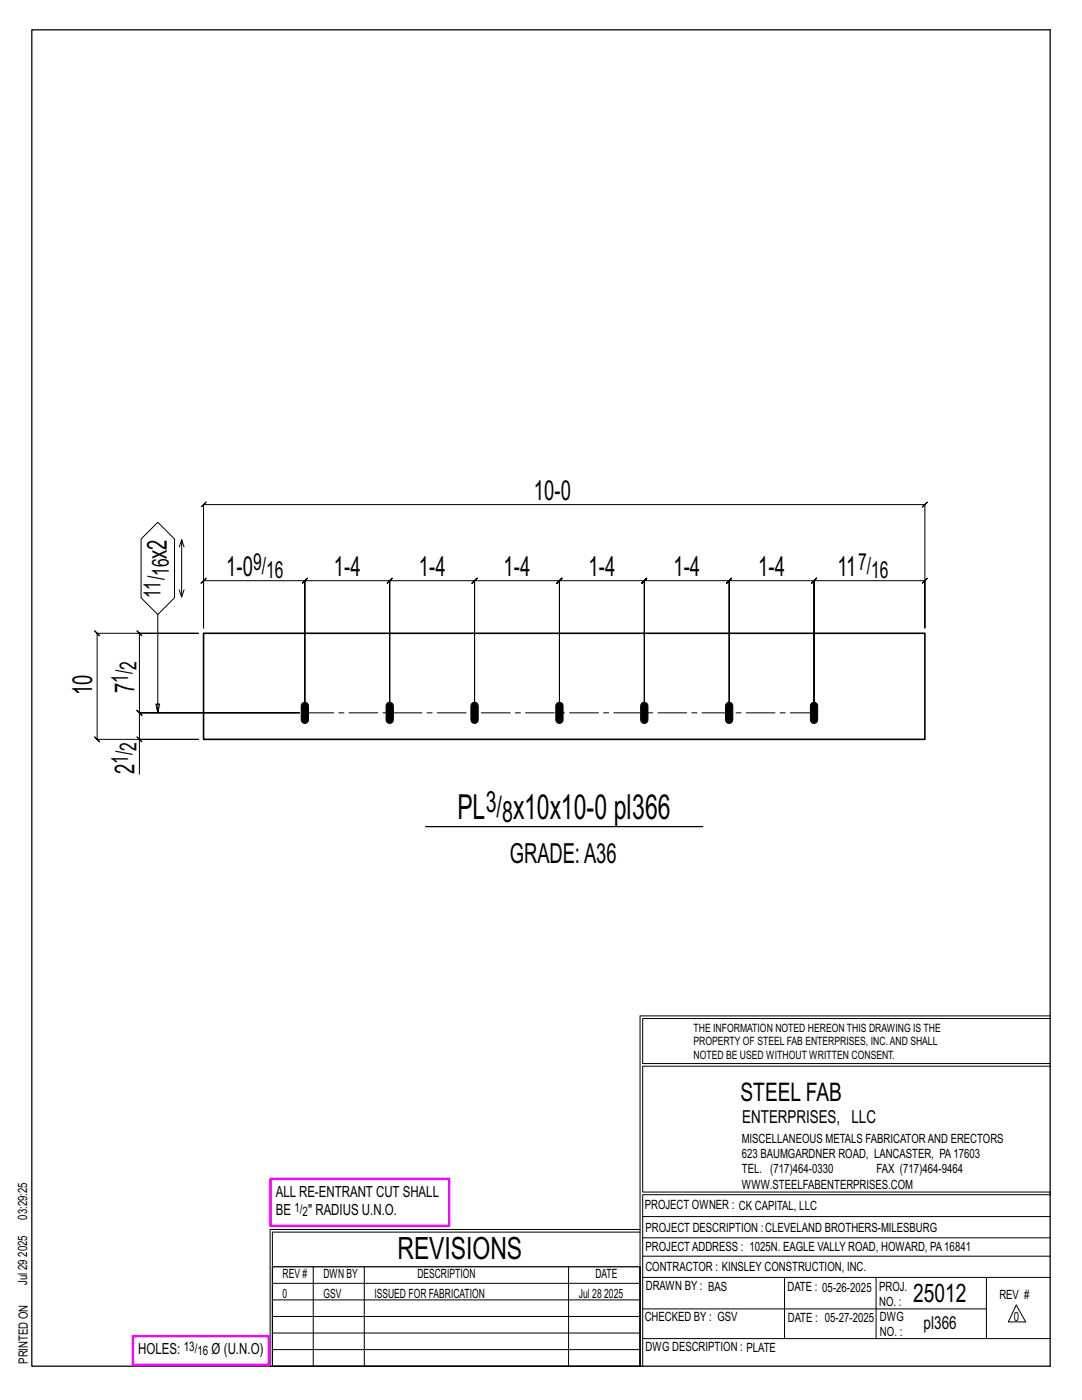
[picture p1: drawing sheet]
<svg xmlns="http://www.w3.org/2000/svg" width="216mm" height="279mm" viewBox="0 0 216 279" stroke-linecap="round" stroke-linejoin="round" font-family="sans-serif">
<defs><g id="words">
<g font-size="6.9">
<text x="91.3" y="163.5">PL</text>
<text x="102.4" y="163.5">x10x10-0 pl366</text>
</g>
<text font-size="6.1" x="79.3" y="251.3">REVISIONS</text>
<g font-size="5.9">
<text x="96.9" y="162">3/</text>
<text x="100.2" y="164">8</text>
</g>
<g font-size="5.5">
<text x="106.5" y="99.7">10-0</text>
<text x="33.3" y="111.5" transform="rotate(-90 33.3 111.5)">x2</text>
<text x="45.2" y="114.9">1-0</text>
<text x="66.6" y="114.9">1-4</text>
<text x="83.6" y="114.9">1-4</text>
<text x="100.5" y="114.9">1-4</text>
<text x="117.4" y="114.9">1-4</text>
<text x="134.4" y="114.9">1-4</text>
<text x="151.3" y="114.9">1-4</text>
<text x="167.1" y="114.9">11</text>
<text x="18.4" y="138.7" transform="rotate(-90 18.4 138.7)">10</text>
<text x="26.8" y="138.3" transform="rotate(-90 26.8 138.3)">7</text>
<text x="26.8" y="154.5" transform="rotate(-90 26.8 154.5)">2</text>
<text x="101.7" y="172.2">GRADE:A36</text>
</g>
<g font-size="5.1">
<text x="147.8" y="219.8">STEEL FAB</text>
<text x="182.2" y="259.9">25012</text>
</g>
<g font-size="4.7">
<text x="50.5" y="113.7">9/</text>
<text x="171.2" y="113.7">7/</text>
<text x="32" y="119.3" transform="rotate(-90 32 119.3)">11/</text>
<text x="33.7" y="115" transform="rotate(-90 33.7 115)">16</text>
<text x="53.1" y="115.3">16</text>
<text x="173.8" y="115.3">16</text>
<text x="25.6" y="136.3" transform="rotate(-90 25.6 136.3)">1/</text>
<text x="27.2" y="133.7" transform="rotate(-90 27.2 133.7)">2</text>
<text x="27.2" y="149.8" transform="rotate(-90 27.2 149.8)">2</text>
<text x="25.6" y="152.4" transform="rotate(-90 25.6 152.4)">1/</text>
</g>
<g font-size="3.6">
<text x="148.1" y="224.1">ENTERPRISES, LLC</text>
<text x="184.3" y="265.2">pl366</text>
</g>
<g font-size="3.1">
<text x="55" y="238.9">ALL RE-ENTRANT CUT SHALL</text>
<text x="55" y="242.5">BE</text>
<text x="61.5" y="242.5">&quot; RADIUS U.N.O.</text>
<text x="27.6" y="270.2">HOLES:</text>
<text x="42.2" y="270.2">Ø (U.N.O)</text>
</g>
<g font-size="2.6">
<text x="58.8" y="241.8">1/</text>
<text x="60.4" y="242.7">2</text>
<text x="36.7" y="269.6">13/</text>
<text x="39.4" y="270.5">16</text>
</g>
<g font-size="2.5">
<text x="148" y="231.2">623 BAUMGARDNER ROAD, LANCASTER, PA17603</text>
<text x="148" y="228.1">MISCELLANEOUS METALS FABRICATORAND ERECTORS</text>
<text x="148" y="237.2">WWW.STEELFABENTERPRISES.COM</text>
<text x="148" y="234.2">TEL. (717)464-0330</text>
<text x="174.9" y="234.2">FAX (717)464-9464</text>
<text x="5.4" y="243.4" transform="rotate(-90 5.4 243.4)">03:29:25</text>
<text x="128.7" y="241.3">PROJECT OWNER : CK CAPITAL, LLC</text>
<text x="128.8" y="246">PROJECT DESCRIPTION :CLEVELAND BROTHERS-MILESBURG</text>
<text x="5.4" y="250.8" transform="rotate(-90 5.4 250.8)">2025</text>
<text x="128.8" y="249.7">PROJECTADDRESS : 1025N. EAGLE VALLY ROAD, HOWARD, PA16841</text>
<text x="5.4" y="256.5" transform="rotate(-90 5.4 256.5)">Jul 29</text>
<text x="56.4" y="255">REV #</text>
<text x="64.5" y="255">DWN BY</text>
<text x="83.3" y="255">DESCRIPTION</text>
<text x="118.8" y="255">DATE</text>
<text x="128.8" y="253.7">CONTRACTOR : KINSLEY CONSTRUCTION, INC.</text>
<text x="128.9" y="257.5">DRAWN BY : BAS</text>
<text x="157.1" y="257.6">DATE : 05-26-2025</text>
<text x="175.4" y="257.7">PROJ.</text>
<text x="56.4" y="259">0</text>
<text x="64.5" y="259">GSV</text>
<text x="74.7" y="259">ISSUED FOR FABRICATION</text>
<text x="115.5" y="259">Jul 28</text>
<text x="120.6" y="259">2025</text>
<text x="128.6" y="263.7">CHECKED BY : GSV</text>
<text x="157.2" y="263.7">DATE : 05-27-2025</text>
<text x="175.4" y="260.7">NO. :</text>
<text x="175.6" y="263.7">DWG</text>
<text x="199.4" y="259.2">REV #</text>
<text x="202.3" y="263.7">0</text>
<text x="128.8" y="269.7">DWG DESCRIPTION : PLATE</text>
<text x="175.6" y="266.7">NO. :</text>
<text x="5.5" y="272.2" transform="rotate(-90 5.5 272.2)">PRINTED ON</text>
</g>
<g font-size="2.3">
<text x="138.4" y="208.6">PROPERTY OF STEEL FAB ENTERPRISES, INC.AND SHALL</text>
<text x="138.4" y="205.9">THE INFORMATION NOTED HEREON THIS DRAWING IS THE</text>
<text x="138.4" y="211.3">NOTED BE USED WITHOUT WRITTEN CONSENT.</text>
</g>
</g></defs>
<g fill="none" stroke="#000" stroke-width=".2">
<path d="M28.2 107.6l3.3-3.4 3.3 3.4v11.7l-3.3 3.3-3.3-3.3zM35.8 117.7l.4 1.5 .5-1.5M36.2 107.7l-.4 1.5M36.7 109.2l-.5-1.5v11.5M40.1 101.2l1-1-.5 .5h143.9l-.5 .5 1-1-.5 .5v24.6v-9.4l.5-.5-1 1 .5-.5h-22.1l.5-.5-1 1 .5-.5v26.4v-26.4l.5-.5-1 1 .5-.5h-16.9l.5-.5-1 1 .5-.5v26.4v-26.4l.5-.5-1 1 .5-.5h-16.9l.5-.5-1 1 .5-.5v26.4v-26.4l.5-.5-1 1 .5-.5h-17l.5-.5-1 1 .5-.5v26.4v-26.4l.5-.5-1 1 .5-.5h-16.9l.5-.5-1 1 .5-.5v26.4v-26.4l.5-.5-1 1 .5-.5h-16.9l.5-.5-1 1 .5-.5v26.4v-26.4l.5-.5-1 1 .5-.5h-17l.5-.5-1 1 .5-.5v26.4v-26.4l.5-.5-1 1 .5-.5h-20.2l.5-.5-1 1 .5-.5v9.4v-24.6zM31.5 122.6v19.7l-.4-1.8h.8l-.4 1.8M27.3 147.1l1 1zM27.8 147.6v-5.3l.5 .5-1-1 .5 .5h32h-32l.5 .5-1-1 .5 .5v-15.9l.5 .5-1-1 .5 .5h11.8h-20.2l-.5-.5 1 1-.5-.5v21.2l-.5-.5 1 1-.5-.5h20.2h-11.8v6.9M127.7 202.7v70M127.7 202.7h81.8M209.5 203.3h-81.3v9h81.3M209.5 212.8h-81.3v25.1h81.3v.5h-81.3v34.3"/>
<path d="M54.4 259.4h73.3M54.4 256.1h73.3M62.5 252.8v19.9M72.7 252.8v19.9M113.4 252.8v19.9M127.7 245.4h-73.8v27.3M127.7 245.9h-73.3v6.9M128.2 242.8h81.3M128.2 254.9h81.3M128.2 250.7h81.3M128.2 247h81.3M156.5 254.9v12.2"/>
<path d="M174.8 254.9v12.2M196.8 254.9v12.2M54.4 269.3h73.3M54.4 266h73.3M54.4 262.7h73.3M128.2 261.2h68.6M128.2 267.1h81.3M202.8 260.4l1.9 3.4h-3.5z"/>
</g>
<path d="M6.3 6h203.2v266.7h-203.2zM84.9 165h55.3M54.4 252.8h73.3v19.9h-73.3z" fill="none" stroke="#000" stroke-width=".25"/>
<path d="M54 235.3h35.6v9.3h-35.6zM26.5 266.7h27.1v5.7h-27.1z" fill="none" stroke="#f0f" stroke-width=".5"/>
<path d="M60.3 140.4a.73 .73 0 0 1 .8-.2 .73 .73 0 0 1 .5 .7v2.8a.73 .73 0 0 1-.8 .7 .73 .73 0 0 1-.7-.7v-2.8zM77.2 140.4a.73 .73 0 0 1 .8-.2 .73 .73 0 0 1 .5 .7v2.8a.73 .73 0 0 1-.7 .7 .73 .73 0 0 1-.8-.7v-2.8zM94.2 140.4a.73 .73 0 0 1 .8-.2 .73 .73 0 0 1 .4 .7v2.8a.73 .73 0 0 1-.7 .7 .73 .73 0 0 1-.7-.7v-2.8zM111.1 140.4a.73 .73 0 0 1 .8-.2 .73 .73 0 0 1 .5 .7v2.8a.73 .73 0 0 1-.8 .7 .73 .73 0 0 1-.7-.7v-2.8zM128 140.4a.73 .73 0 0 1 .8-.2 .73 .73 0 0 1 .5 .7v2.8a.73 .73 0 0 1-.7 .7 .73 .73 0 0 1-.8-.7v-2.8zM145 140.4a.73 .73 0 0 1 .8-.2 .73 .73 0 0 1 .4 .7v2.8a.73 .73 0 0 1-.7 .7 .73 .73 0 0 1-.7-.7v-2.8zM161.9 140.4a.73 .73 0 0 1 .8-.2 .73 .73 0 0 1 .5 .7v2.8a.73 .73 0 0 1-.8 .7 .73 .73 0 0 1-.7-.7v-2.8z" fill="#000" stroke="#000" stroke-width=".2"/>
<path d="M40.6 126.4h143.9v21.2h-143.9z" fill="none" stroke="#000" stroke-width=".32"/>
<path d="M60.8 142.3h101.6" fill="none" stroke="#000" stroke-width=".2" stroke-dasharray="5.8 1 1 1"/>
<use href="#words"/>
</svg>
